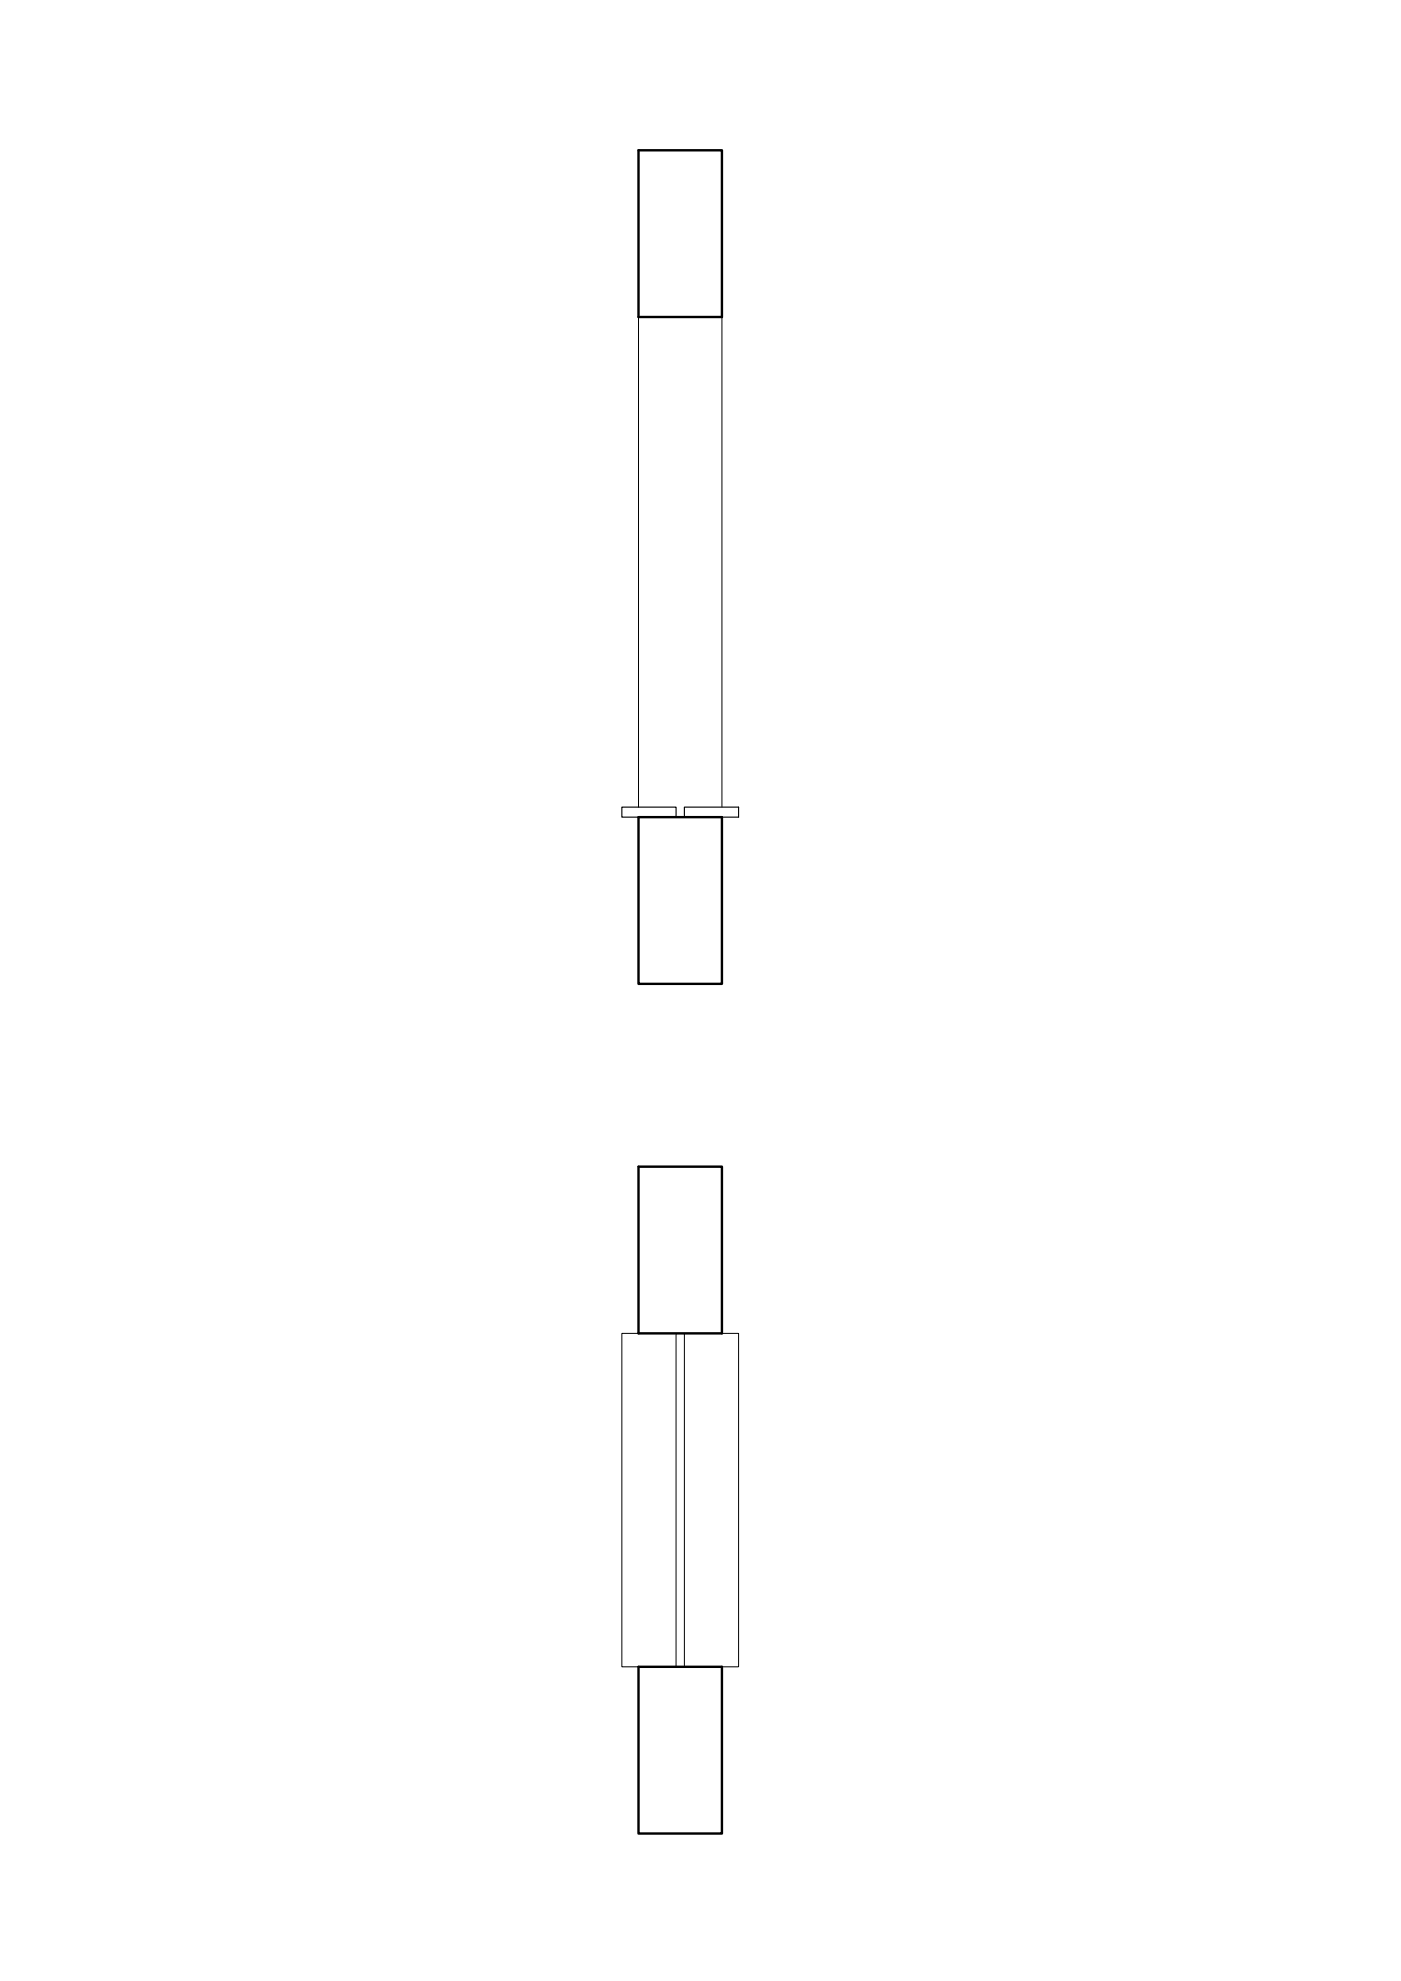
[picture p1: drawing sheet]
<svg xmlns="http://www.w3.org/2000/svg" width="420mm" height="594mm" viewBox="0 0 420 594" stroke-linecap="round" stroke-linejoin="round" font-family="sans-serif">
<!-- layer: muri sezionati -->
<path d="M191.5 45.1h25v50h-25zM191.5 245.1h25v49.9h-25zM191.5 349.9h25v50h-25zM191.5 499.9h25v50h-25z" fill="none" stroke="#000" stroke-width=".72"/>
<!-- layer: da 0.13 -->
<path d="M191.5 95.1v146.9M216.5 95.1v146.9M191.5 399.9h-5v100h5M202.7 399.9v100M205.2 399.9v100M216.5 399.9h5v100h-5" fill="none" stroke="#000" stroke-width=".3"/>
<!-- layer: da 0.35 -->
<path d="M191.5 245.1h-5v-3.1h16.2v3.1M205.2 245.1v-3.1h16.3v3.1h-5" fill="none" stroke="#000" stroke-width=".34"/>
</svg>
